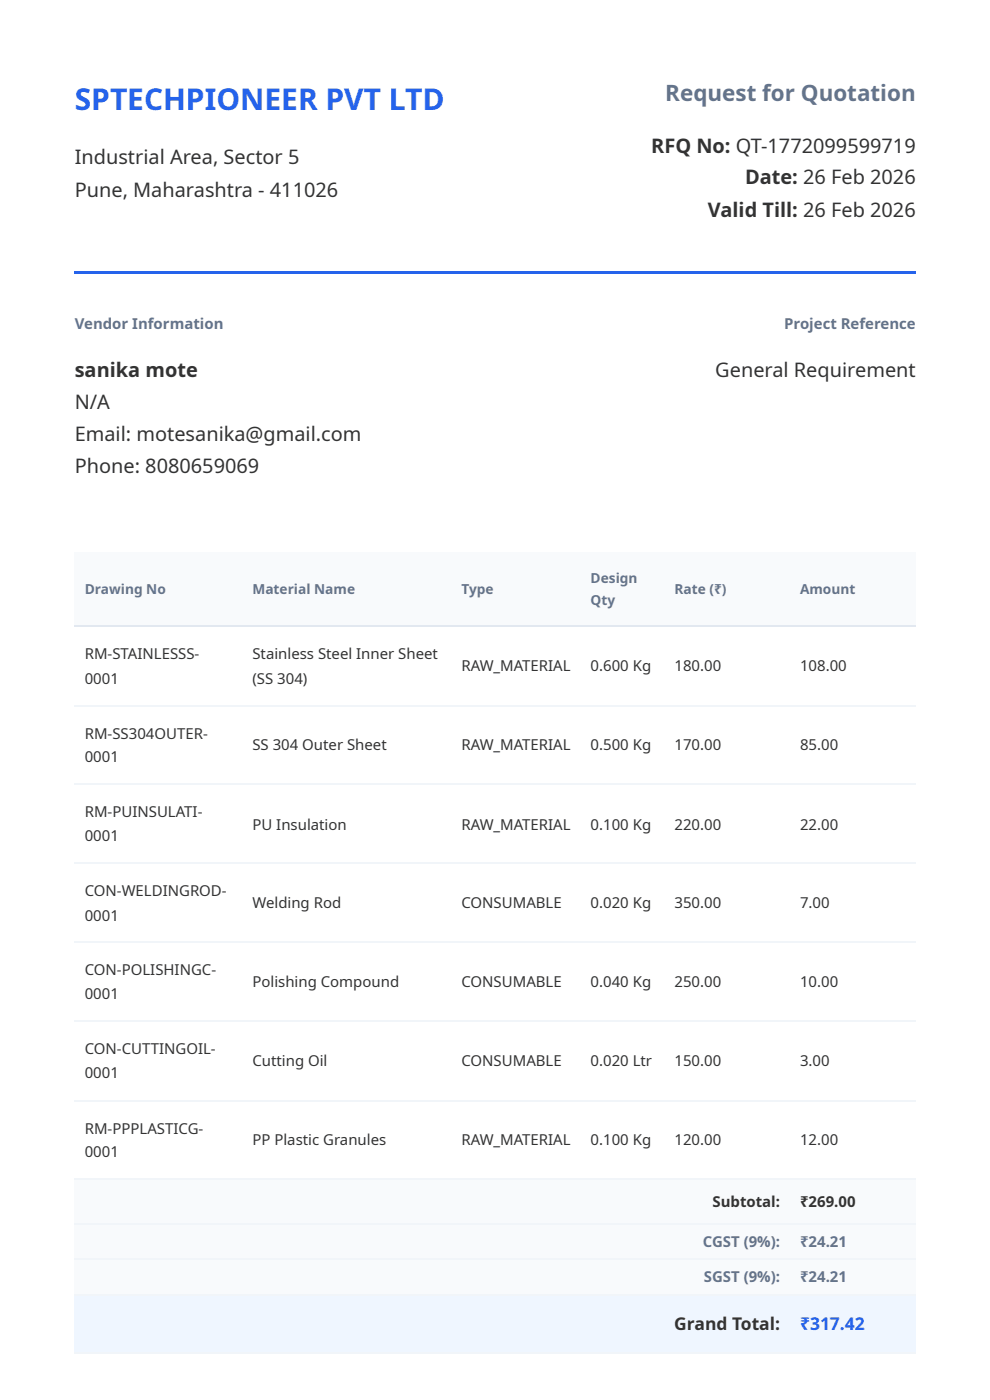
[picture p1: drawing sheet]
<svg xmlns="http://www.w3.org/2000/svg" width="210mm" height="297mm" viewBox="0 0 210 297" stroke-linecap="round" stroke-linejoin="round" font-family="sans-serif">
<defs><g id="words">
<text font-size="6.4" fill="#2563eb" x="15.9" y="23.3">SPTECHPIONEER PVT LTD</text>
<text font-size="4.8" fill="#64748b" x="141.3" y="21.4">Request for Quotation</text>
<g font-size="4.2" fill="#333">
<text x="15.9" y="34.9">Industrial Area, Sector 5</text>
<text x="138.3" y="32.5">RFQ No: QT-1772099599719</text>
<text x="15.9" y="41.8">Pune, Maharashtra - 411026</text>
<text x="158.2" y="39.2">Date: 26 Feb 2026</text>
<text x="150.3" y="46">Valid Till: 26 Feb 2026</text>
<text x="15.9" y="80.2">sanika mote</text>
<text x="151.9" y="80.2">General Requirement</text>
<text x="15.9" y="86.8">N/A</text>
<text x="15.9" y="93.7">Email: motesanika@gmail.com</text>
<text x="15.9" y="100.5">Phone: 8080659069</text>
</g>
<text font-size="3.7" fill="#333" x="143.2" y="282.6">Grand Total:</text>
<text font-size="3.7" fill="#2563eb" x="169.9" y="282.6">₹317.42</text>
<g font-size="3.2" fill="#64748b">
<text x="15.9" y="69.8">Vendor Information</text>
<text x="166.5" y="69.8">Project Reference</text>
<text x="149.2" y="264.8">CGST (9%):</text>
<text x="169.9" y="264.8">₹24.21</text>
<text x="149.5" y="272.3">SGST (9%):</text>
<text x="169.9" y="272.3">₹24.21</text>
</g>
<g font-size="3.2" fill="#333">
<text x="18" y="140">RM-STAINLESSS-</text>
<text x="53.6" y="140">Stainless Steel Inner Sheet</text>
<text x="98" y="142.6">RAW_MATERIAL</text>
<text x="125.4" y="142.6">0.600 Kg</text>
<text x="143.2" y="142.6">180.00</text>
<text x="169.9" y="142.6">108.00</text>
<text x="18" y="145.3">0001</text>
<text x="53.6" y="145.3">(SS 304)</text>
<text x="18" y="156.9">RM-SS304OUTER-</text>
<text x="18" y="161.9">0001</text>
<text x="53.6" y="159.3">SS 304 Outer Sheet</text>
<text x="98" y="159.3">RAW_MATERIAL</text>
<text x="125.4" y="159.3">0.500 Kg</text>
<text x="143.2" y="159.3">170.00</text>
<text x="169.9" y="159.3">85.00</text>
<text x="18" y="173.6">RM-PUINSULATI-</text>
<text x="18" y="178.6">0001</text>
<text x="53.6" y="176.2">PU Insulation</text>
<text x="98" y="176.2">RAW_MATERIAL</text>
<text x="125.4" y="176.2">0.100 Kg</text>
<text x="143.2" y="176.2">220.00</text>
<text x="169.9" y="176.2">22.00</text>
<text x="18" y="190.2">CON-WELDINGROD-</text>
<text x="18" y="195.5">0001</text>
<text x="53.6" y="192.9">Welding Rod</text>
<text x="98" y="192.9">CONSUMABLE</text>
<text x="125.4" y="192.9">0.020 Kg</text>
<text x="143.2" y="192.9">350.00</text>
<text x="169.9" y="192.9">7.00</text>
<text x="18" y="207.2">CON-POLISHINGC-</text>
<text x="53.6" y="209.6">Polishing Compound</text>
<text x="98" y="209.6">CONSUMABLE</text>
<text x="125.4" y="209.6">0.040 Kg</text>
<text x="143.2" y="209.6">250.00</text>
<text x="169.9" y="209.6">10.00</text>
<text x="18" y="212.2">0001</text>
<text x="18" y="223.8">CON-CUTTINGOIL-</text>
<text x="53.6" y="226.5">Cutting Oil</text>
<text x="98" y="226.5">CONSUMABLE</text>
<text x="125.4" y="226.5">0.020 Ltr</text>
<text x="143.2" y="226.5">150.00</text>
<text x="169.9" y="226.5">3.00</text>
<text x="18" y="228.9">0001</text>
<text x="18" y="240.8">RM-PPPLASTICG-</text>
<text x="18" y="245.8">0001</text>
<text x="53.6" y="243.2">PP Plastic Granules</text>
<text x="98" y="243.2">RAW_MATERIAL</text>
<text x="125.4" y="243.2">0.100 Kg</text>
<text x="143.2" y="243.2">120.00</text>
<text x="169.9" y="243.2">12.00</text>
<text x="151.3" y="256.4">Subtotal:</text>
<text x="169.9" y="256.4">₹269.00</text>
</g>
<g font-size="2.9" fill="#64748b">
<text x="125.4" y="123.8">Design</text>
<text x="18" y="126.2">Drawing No</text>
<text x="53.6" y="126.2">Material Name</text>
<text x="98" y="126.2">Type</text>
<text x="125.4" y="128.6">Qty</text>
<text x="143.2" y="126.2">Rate (₹)</text>
<text x="169.9" y="126.2">Amount</text>
</g>
</g></defs>
<path d="M15.9 57.7h178.6v.5h-178.6z" fill="#2563eb"/>
<g fill="#f8fafc">
<path d="M15.9 117.2h35.7v15.9h-35.7z"/>
<path d="M51.6 117.2h44.2v15.9h-44.2z"/>
<path d="M95.8 117.2h27.5v15.9h-27.5z"/>
<path d="M123.3 117.2h17.7v15.9h-17.7z"/>
<path d="M141 117.2h26.7v15.9h-26.7z"/>
<path d="M167.7 117.2h26.8v15.9h-26.8z"/>
<path d="M15.9 250.3h151.8v9.8h-151.8z"/>
<path d="M167.7 250.3h26.8v9.8h-26.8z"/>
<path d="M15.9 260.1h151.8v7.4h-151.8z"/>
<path d="M167.7 260.1h26.8v7.4h-26.8z"/>
<path d="M15.9 267.5h151.8v7.4h-151.8z"/>
<path d="M167.7 267.5h26.8v7.4h-26.8z"/>
<path d="M15.9 274.9h151.8v12.4h-151.8z"/>
<path d="M167.7 274.9h26.8v12.4h-26.8z"/>
</g>
<g fill="#eff6ff">
<path d="M15.9 274.9h151.8v12.4h-151.8z"/>
<path d="M167.7 274.9h26.8v12.4h-26.8z"/>
</g>
<path d="M15.9 133h178.6" fill="none" stroke="#e2e8f0" stroke-width=".26"/>
<path d="M15.9 149.9h178.6M15.9 166.6h178.6M15.9 183.2h178.6M15.9 200.2h178.6M15.9 216.8h178.6M15.9 233.8h178.6M15.9 250.4h178.6M15.9 260h178.6M15.9 267.4h178.6M15.9 275h178.6M15.9 287.5h178.6" fill="none" stroke="#f1f5f9" stroke-width=".26"/>
<use href="#words"/>
</svg>
